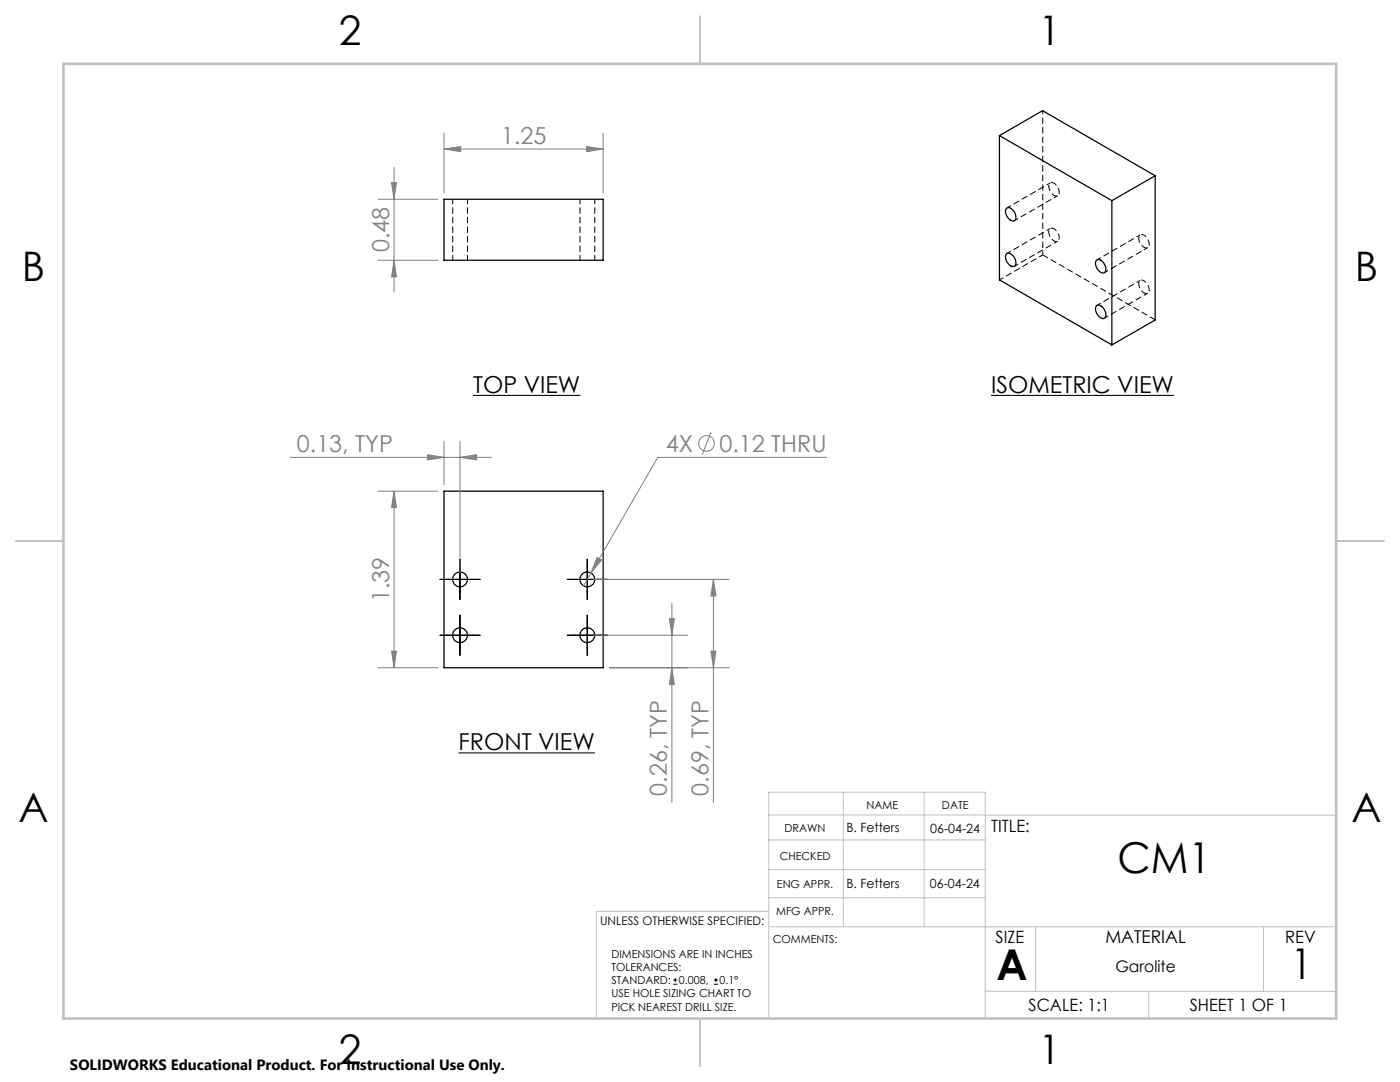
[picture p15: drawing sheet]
<svg xmlns="http://www.w3.org/2000/svg" width="279mm" height="216mm" viewBox="0 0 279 216" stroke-linecap="round" stroke-linejoin="round" font-family="sans-serif">
<defs><g id="words">
<g font-size="8.5">
<text x="223" y="174.2">CM1</text>
<text x="198.9" y="195.5">A</text>
<text x="257.6" y="195.4">1</text>
</g>
<g font-size="8.1">
<text x="67.6" y="8.9">2</text>
<text x="207.3" y="8.9">1</text>
<text x="4.4" y="56.1">B</text>
<text x="270.4" y="56.1">B</text>
<text x="3.7" y="164.1">A</text>
<text x="269.7" y="164.1">A</text>
<text x="67.6" y="212.4">2</text>
<text x="207.3" y="212.4">1</text>
</g>
<g font-size="4.7" fill="#808080">
<text x="100" y="28.7">1.25</text>
<text x="77.6" y="50.3" transform="rotate(-90 77.6 50.3)">0.48</text>
<text x="59.3" y="90.2">0.13, TYP</text>
<text x="132.9" y="90.2">4X</text>
<text x="143.6" y="90.2">0.12 THRU</text>
<text x="77.6" y="120.1" transform="rotate(-90 77.6 120.1)">1.39</text>
<text x="133.1" y="158.8" transform="rotate(-90 133.1 158.8)">0.26, TYP</text>
<text x="141.4" y="158.8" transform="rotate(-90 141.4 158.8)">0.69, TYP</text>
</g>
<g font-size="4.7">
<text x="94.4" y="78.4">TOP VIEW</text>
<text x="197.8" y="78.4">ISOMETRIC VIEW</text>
<text x="91.5" y="149.7">FRONT VIEW</text>
</g>
<text font-size="3.5" x="220.6" y="188.1">MATERIAL</text>
<g font-size="3.4">
<text x="197.8" y="166">TITLE:</text>
<text x="198.7" y="188.1">SIZE</text>
<text x="256.5" y="188.2">REV</text>
<text x="205.3" y="201.7">SCALE: 1:1</text>
<text x="237.4" y="201.7">SHEET 1 OF 1</text>
</g>
<text font-size="3.2" x="222.6" y="193.9">Garolite</text>
<text font-size="3" x="14" y="213.5">SOLIDWORKS Educational Product. For Instructional Use Only.</text>
<g font-size="2.5">
<text x="168.9" y="166.1">B. Fetters</text>
<text x="185.7" y="166.2">06-04-24</text>
<text x="168.9" y="177.1">B. Fetters</text>
<text x="185.6" y="177.1">06-04-24</text>
</g>
<text font-size="2.4" x="119.8" y="184.6">UNLESS OTHERWISE SPECIFIED:</text>
<g font-size="2.2">
<text x="172.9" y="161.4">NAME</text>
<text x="188" y="161.4">DATE</text>
<text x="156.6" y="166.1">DRAWN</text>
<text x="155.6" y="171.6">CHECKED</text>
<text x="155.1" y="177.1">ENG APPR.</text>
<text x="154.9" y="182.6">MFG APPR.</text>
<text x="122" y="191.1">DIMENSIONS ARE IN INCHES</text>
<text x="154.2" y="188.1">COMMENTS:</text>
<text x="122" y="193.7">TOLERANCES:</text>
<text x="122" y="196.4">STANDARD:</text>
<text x="135.5" y="196.4">0.008,</text>
<text x="143.6" y="196.4">0.1°</text>
<text x="122" y="199">USE HOLE SIZING CHART TO</text>
<text x="122" y="201.7">PICK NEAREST DRILL SIZE.</text>
</g>
</g></defs>
<g fill="none" stroke="#000" stroke-width=".25">
<path d="M88.6 39.8h31.8v12.1h-31.8zM199.5 27.1v28.7l22.4 13M199.5 27.1l22.4 12.9M199.5 27.1l8.6-5 22.4 13M230.5 35.1v28.8l-8.6 4.9M230.5 35.1l-8.6 4.9M200.8 41.6a1.2 1.2 0 0 1 1.7 .8 1.2 1.2 0 0 1-.2 1.7 1.85 1.85 0 0 1-1.5-2.5zM200.8 50.7a1.06 1.06 0 0 1 1.6 .6l.1 .2a1.15 1.15 0 0 1-.2 1.7 1.81 1.81 0 0 1-1.5-2.5zM218.8 51.9a1.35 1.35 0 0 1 1.8 1.2 .86 .86 0 0 1-.5 1.4 1.93 1.93 0 0 1-1.3-2.6zM221.9 40v28.8M218.8 61a1.59 1.59 0 0 1 1.9 1.6 .72 .72 0 0 1-.3 .9 .72 .72 0 0 1-1-.2 1.9 1.9 0 0 1-.6-2.3zM88.6 98h31.8v35.2h-31.8z"/>
<circle cx="91.8" cy="115.6" r="1.48"/>
<circle cx="117.2" cy="115.6" r="1.49"/>
<circle cx="91.8" cy="126.7" r="1.49"/>
<circle cx="117.2" cy="126.8" r="1.48"/>
</g>
<path d="M90.4 39.7v12.2M115.8 39.7v12.2M93.3 51.9v-12.2M118.7 51.9v-12.2" fill="none" stroke="#000" stroke-width=".2" stroke-dasharray="1.3 .6" stroke-dashoffset=".3" stroke-linecap="butt"/>
<path d="M210.3 39a.7 .7 0 0 0 .9-.1 .7 .7 0 0 0 .2-.9 1.59 1.59 0 0 0-1.8-1.5 1.78 1.78 0 0 0 .7 2.5M210.3 48.1a.7 .7 0 0 0 .9-.1 .7 .7 0 0 0 .2-.9 1.59 1.59 0 0 0-1.8-1.5 1.78 1.78 0 0 0 .7 2.5M228.3 46.9a.7 .7 0 0 0-.9 .1 .7 .7 0 0 0-.1 .9 1.59 1.59 0 0 0 1.8 1.5 1.78 1.78 0 0 0-.8-2.5M228.3 56a.7 .7 0 0 0-.9 .1 .7 .7 0 0 0-.1 .9 1.59 1.59 0 0 0 1.8 1.5 1.78 1.78 0 0 0-.8-2.5" fill="none" stroke="#000" stroke-width=".2" stroke-dasharray="1.3 .6" stroke-dashoffset=".7" stroke-linecap="butt"/>
<path d="M208.1 22.1v28.8" fill="none" stroke="#000" stroke-width=".2" stroke-dasharray="1.3 .6" stroke-dashoffset=".5" stroke-linecap="butt"/>
<path d="M209.6 36.5l-8.6 5M199.5 55.8l8.6-4.9M202.5 44l8.6-5M202.5 53.1l8.6-5M209.6 45.6l-8.6 5M220.4 54.4l8.6-5M227.6 46.9l-8.6 4.9M227.6 55.9l-8.6 5M220.4 63.5l8.6-5" fill="none" stroke="#000" stroke-width=".2" stroke-dasharray="1.3 .6" stroke-dashoffset=".4" stroke-linecap="butt"/>
<path d="M208.1 50.9l22.5 12.9" fill="none" stroke="#000" stroke-width=".2" stroke-dasharray="1.3 .6" stroke-dashoffset=".1" stroke-linecap="butt"/>
<g fill="none" stroke="#808080" stroke-width=".2">
<path d="M75.5 39.8h11.8M78.1 36.4h1l-.5 3.4zM78.6 33.4v24.9M88.6 29.7l3.3-.5v1.1zM88.6 26.6v11.9M88.6 29.7h31.8M117.1 29.2l3.3 .5-3.3 .6zM120.4 26.6v11.9M75.5 51.9h11.8M78.6 51.9l.5 3.3h-1zM58 91.3h40.1M75.5 98h11.8"/>
<path d="M78.6 98l.5 3.3h-1zM78.6 98v35.2M85.3 90.7l3.3 .6-3.3 .5zM88.6 88.1v8.6M91.8 91.3l3.3-.6v1.1zM91.8 88.1v26.2M141.9 86.3l-1.8 4.4M165 91.3h-33.7l-13.4 23M117.9 114.3l-1.4 2.6M118.5 115.6h27.1M119.2 111.2l.9 .5-2.2 2.6zM142.4 115.6v44.5"/>
<path d="M142.4 115.6l.5 3.3h-1zM75.5 133.2h11.8M78.1 129.9h1l-.5 3.3zM118.5 126.8h18.8M121.6 133.2h24M133.6 123.4h1l-.5 3.4zM134.1 120.4v39.7M134.1 133.2l.5 3.4h-1zM141.9 129.9h1l-.5 3.3z"/>
<circle cx="141" cy="88.5" r="1.55"/>
</g>
<g fill="none" stroke="#000" stroke-width=".2">
<path d="M87.8 115.6h8M91.8 111.6v8M113.2 115.6h8M117.2 111.6v8M87.8 126.8h8M91.8 122.7v8.1M113.2 126.8h8M117.2 122.7v8.1M134.3 196.4h.9M134.3 195.5h.9M134.8 195.2v.8M142.5 196.4h.8"/>
<path d="M142.5 195.5h.8M142.9 195.2v.8"/>
</g>
<path d="M94.4 78.9h21.4M197.8 78.9h36.5M91.5 150.2h27.2" fill="none" stroke="#000" stroke-width=".21"/>
<g fill="none" stroke="#c0c0c0" stroke-width=".2">
<path d="M168.3 158.1v26.8M184.4 158.1v26.8M153.4 162.6l113.3 .1M153.4 167.6h43.2M153.4 173.5h43.2M153.4 179.1h43.2M153.4 181.9h-34.4v21.3M153.6 184.9h113.1M196.6 197.8h70.1M206.7 184.9v12.9M229.3 197.8v5.4M252.2 184.9v12.9"/>
<path d="M153.4 203.2v-45.1h43.2v45.1"/>
</g>
<path d="M139.7 3.2v9.5M3.1 107.9h9.6M266.7 107.9h9.5M139.7 203.2v9.6" fill="none" stroke="#c0c0c0" stroke-width=".25"/>
<path d="M12.7 12.7h254v190.5h-254z" fill="none" stroke="#c0c0c0" stroke-width=".5"/>
<g fill="#808080">
<path d="M119.2 111.2l.9 .5-2.2 2.6z"/>
<path d="M117.1 29.2l3.3 .5-3.3 .6zM88.6 29.7l3.3-.5v1.1z"/>
<path d="M85.3 90.7l3.3 .6-3.3 .5zM91.8 91.3l3.3-.6v1.1z"/>
<path d="M134.1 133.2l.5 3.4h-1zM133.6 123.4h1l-.5 3.4zM141.9 129.9h1l-.5 3.3zM142.4 115.6l.5 3.3h-1zM78.6 51.9l.5 3.3h-1zM78.1 36.4h1l-.5 3.4z"/>
<path d="M78.6 98l.5 3.3h-1zM78.1 129.9h1l-.5 3.3z"/>
</g>
<use href="#words"/>
</svg>
